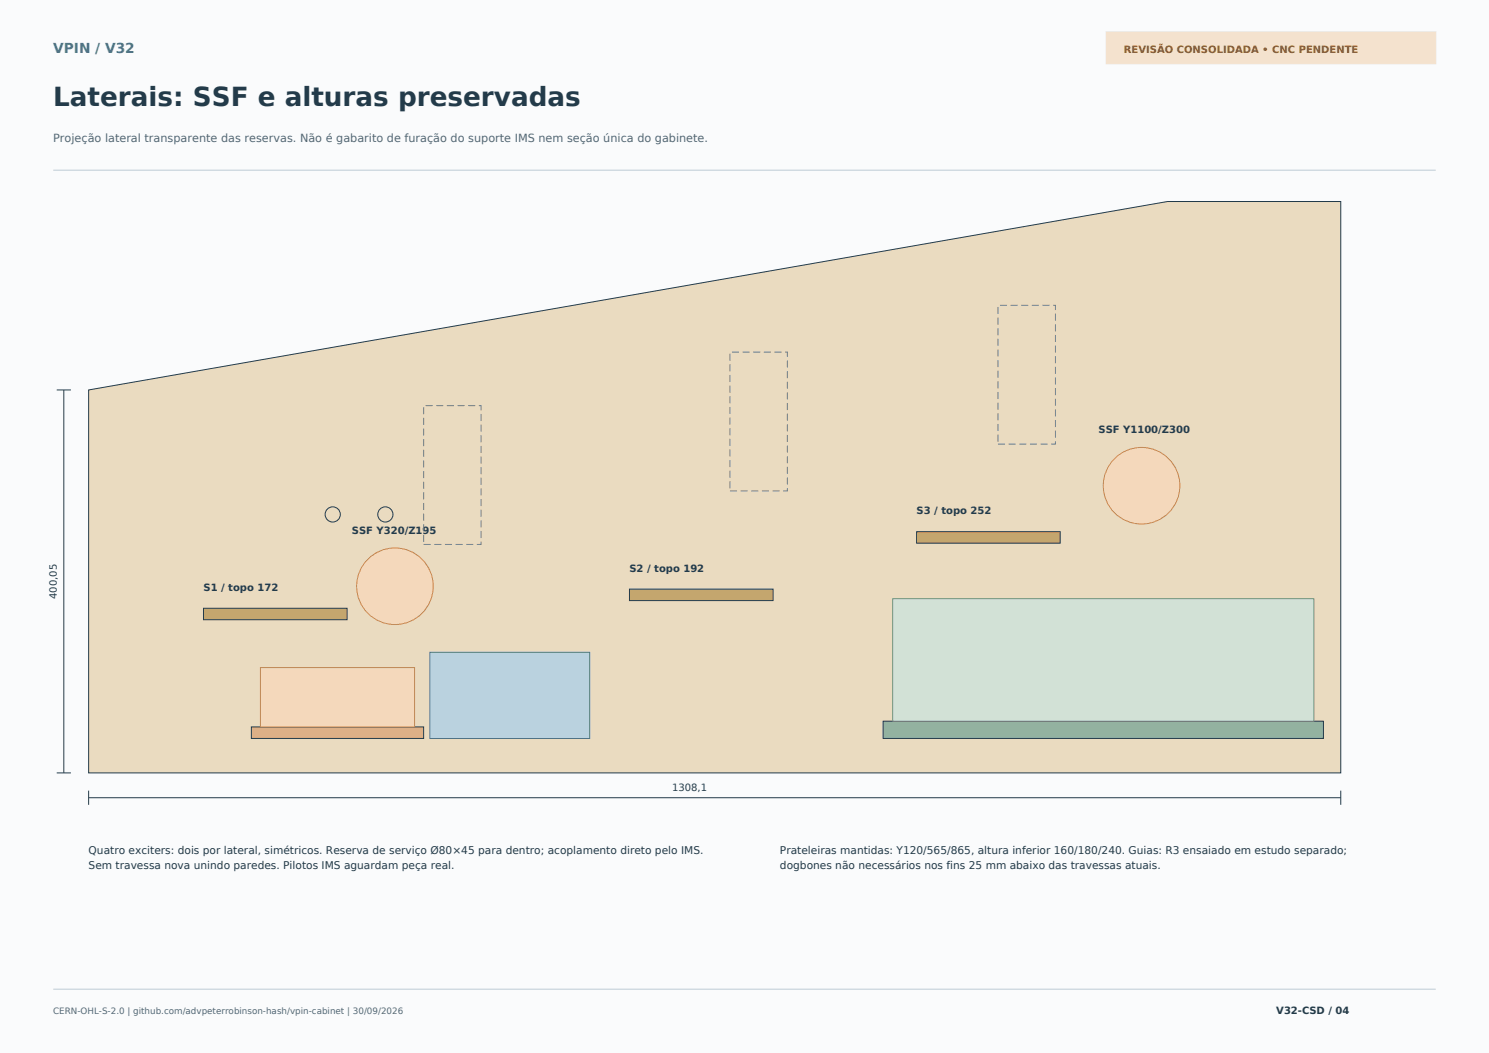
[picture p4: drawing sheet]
<svg xmlns="http://www.w3.org/2000/svg" width="420mm" height="297mm" viewBox="0 0 420 297" stroke-linecap="round" stroke-linejoin="round" font-family="sans-serif">
<defs><g id="words">
<text font-size="7.4" fill="#233b4a" x="15" y="30">Laterais: SSF e alturas preservadas</text>
<text font-size="3.9" fill="#467b98" x="15" y="15">VPIN / V32</text>
<text font-size="3.2" fill="#536877" x="15" y="40">Projeção lateral transparente das reservas. Não é gabarito de furação do suporte IMS nem seção única do gabinete.</text>
<g font-size="3" fill="#233b4a">
<text x="25" y="241">Quatro exciters: dois por lateral, simétricos. Reserva de serviço Ø80×45 para dentro; acoplamento direto pelo IMS.</text>
<text x="25" y="245.2">Sem travessa nova unindo paredes. Pilotos IMS aguardam peça real.</text>
<text x="220" y="241">Prateleiras mantidas: Y120/565/865, altura inferior 160/180/240. Guias: R3 ensaiado em estudo separado;</text>
<text x="220" y="245.2">dogbones não necessários nos fins 25 mm abaixo das travessas atuais.</text>
</g>
<text font-size="2.8" fill="#87542b" x="317" y="15">REVISÃO CONSOLIDADA • CNC PENDENTE</text>
<g font-size="2.8" fill="#233b4a">
<text x="309.9" y="122.2">SSF Y1100/Z300</text>
<text x="258.5" y="145.1">S3 / topo 252</text>
<text x="99.3" y="150.5">SSF Y320/Z195</text>
<text x="177.5" y="161.3">S2 / topo 192</text>
<text x="57.4" y="166.7">S1 / topo 172</text>
<text x="16" y="168.9" transform="rotate(-90 16 168.9)">400,05</text>
<text x="189.6" y="223">1308,1</text>
<text x="360" y="286">V32-CSD / 04</text>
</g>
<text font-size="2.5" fill="#536877" x="15" y="286">CERN-OHL-S-2.0 | github.com/advpeterrobinson-hash/vpin-cabinet | 30/09/2026</text>
</g></defs>
<path d="M0 0h420v297h-420z" fill-rule="evenodd" fill="#fafbfc"/>
<path d="M312 9h93v9h-93z" fill-rule="evenodd" fill="#f4e2ce" stroke="#f4e2ce" stroke-width=".28"/>
<path d="M15 48h390M15 279h390" fill="none" stroke="#bdccd5" stroke-width=".28"/>
<path d="M25 110l304.3-53.2h48.9v161.2h-353.2z" fill-rule="evenodd" fill="#eadbc0" stroke="#233b4a" stroke-width=".28"/>
<g fill="#c4a66e" stroke="#233b4a" stroke-width=".28">
<path d="M57.4 171.6h40.5v3.2h-40.5z" fill-rule="evenodd"/>
<path d="M177.5 166.2h40.5v3.2h-40.5z" fill-rule="evenodd"/>
<path d="M258.5 150h40.5v3.2h-40.5z" fill-rule="evenodd"/>
</g>
<g fill="#f4d8bb" stroke="#d1874a" stroke-width=".28">
<circle cx="111.4" cy="165.3" r="10.8"/>
<circle cx="322" cy="137" r="10.8"/>
</g>
<g fill="none" stroke="#233b4a" stroke-width=".28">
<circle cx="93.8" cy="145.1" r="2.14"/>
<circle cx="108.7" cy="145.1" r="2.14"/>
</g>
<path d="M249.1 203.4h124.2v4.9h-124.2z" fill-rule="evenodd" fill="#93b2a0" stroke="#233b4a" stroke-width=".28"/>
<path d="M251.8 168.9h118.8v34.5h-118.8z" fill-rule="evenodd" fill="#d2e1d6" stroke="#6d9278" stroke-width=".28"/>
<path d="M70.9 205h48.6v3.3h-48.6z" fill-rule="evenodd" fill="#ddb087" stroke="#233b4a" stroke-width=".28"/>
<path d="M73.5 188.3h43.4v16.7h-43.4z" fill-rule="evenodd" fill="#f4d8bb" stroke="#d1874a" stroke-width=".28"/>
<path d="M121.3 184h45v24.3h-45z" fill-rule="evenodd" fill="#bad2df" stroke="#467b98" stroke-width=".28"/>
<path d="M205.9 99.3h16.2v39.2h-16.2zM281.5 86.1h16.2v39.2h-16.2zM119.5 114.4h16.2v39.2h-16.2z" fill="none" stroke="#71808b" stroke-width=".28" stroke-dasharray="2 1" stroke-linecap="butt"/>
<path d="M16 110h4M18 110v108M16 218h4M25 225h353.2M25 223v4M378.2 223v4" fill="none" stroke="#233b4a" stroke-width=".28"/>
<use href="#words"/>
</svg>
